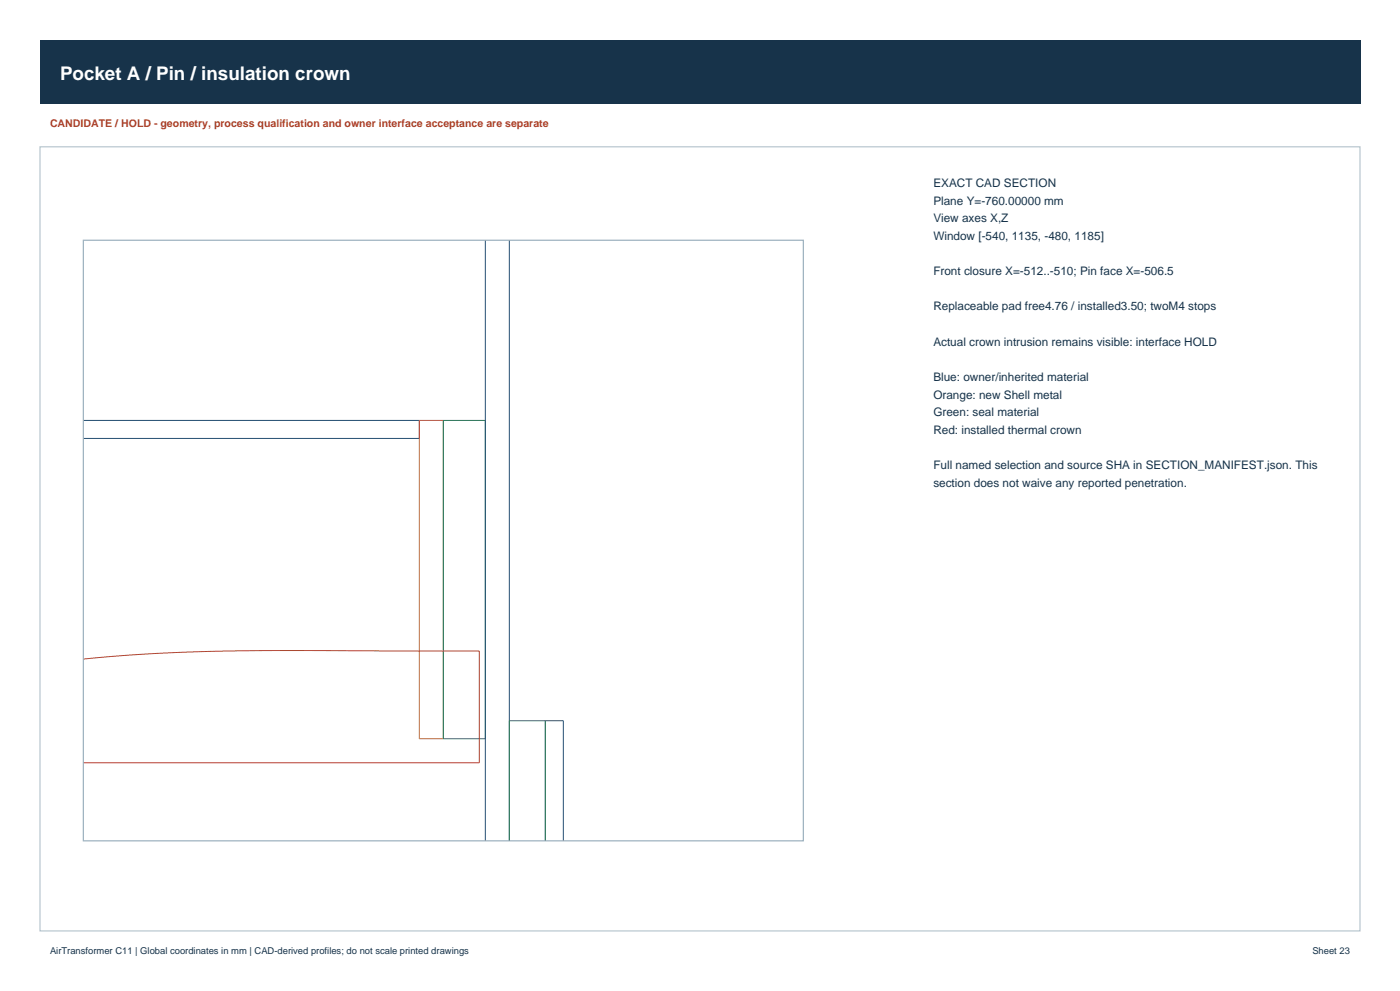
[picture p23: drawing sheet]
<svg xmlns="http://www.w3.org/2000/svg" width="420mm" height="297mm" viewBox="0 0 420 297" stroke-linecap="round" stroke-linejoin="round" font-family="sans-serif">
<defs><g id="words">
<text font-size="5.6" fill="#fff" x="18" y="24">Pocket A / Pin / insulation crown</text>
<g font-size="3.5" fill="#17334a">
<text x="280" y="56">EXACT CAD SECTION</text>
<text x="280" y="61.3">Plane Y=-760.00000 mm</text>
<text x="280" y="66.6">View axes X,Z</text>
<text x="280" y="71.9">Window [-540, 1135, -480, 1185]</text>
<text x="280" y="82.5">Front closure X=-512..-510; Pin face X=-506.5</text>
<text x="280" y="93">Replaceable pad free4.76 / installed3.50; twoM4 stops</text>
<text x="280" y="103.6">Actual crown intrusion remains visible: interface HOLD</text>
<text x="280" y="114.2">Blue: owner/inherited material</text>
<text x="280" y="119.5">Orange: new Shell metal</text>
<text x="280" y="124.8">Green: seal material</text>
<text x="280" y="130.1">Red: installed thermal crown</text>
<text x="280" y="140.7">Full named selection and source SHA in SECTION_MANIFEST.json. This</text>
<text x="280" y="146">section does not waive any reported penetration.</text>
</g>
<text font-size="3.2" fill="#a64027" x="15" y="38">CANDIDATE / HOLD - geometry, process qualification and owner interface acceptance are separate</text>
<g font-size="2.8" fill="#17334a">
<text x="15" y="286">AirTransformer C11 | Global coordinates in mm | CAD-derived profiles; do not scale printed drawings</text>
<text x="393.7" y="286">Sheet 23</text>
</g>
</g></defs>
<path d="M12 12h396v19h-396z" fill-rule="evenodd" fill="#17334a"/>
<path d="M12 44h396v235h-396z" fill="none" stroke="#b6c5ce" stroke-width=".35"/>
<path d="M145.6 71.9v180.1M152.8 71.9v180.1M25 126h100.8v5.4h-100.8M163.6 252v-36h5.4v36" fill="none" stroke="#254f72" stroke-width=".3"/>
<path d="M125.8 126h7.2v95.4h-7.2z" fill="none" stroke="#b96d27" stroke-width=".3"/>
<path d="M133 126h12.6v95.4h-12.6zM152.8 252v-36h10.8v36" fill="none" stroke="#277d62" stroke-width=".3"/>
<path d="M25 197.5l19.5-1.5 22-.9 20.3-.1 57 .1v33.5h-118.8" fill="none" stroke="#b73e31" stroke-width=".3"/>
<path d="M25 72h216v180h-216z" fill="none" stroke="#98aebc" stroke-width=".35"/>
<use href="#words"/>
</svg>
